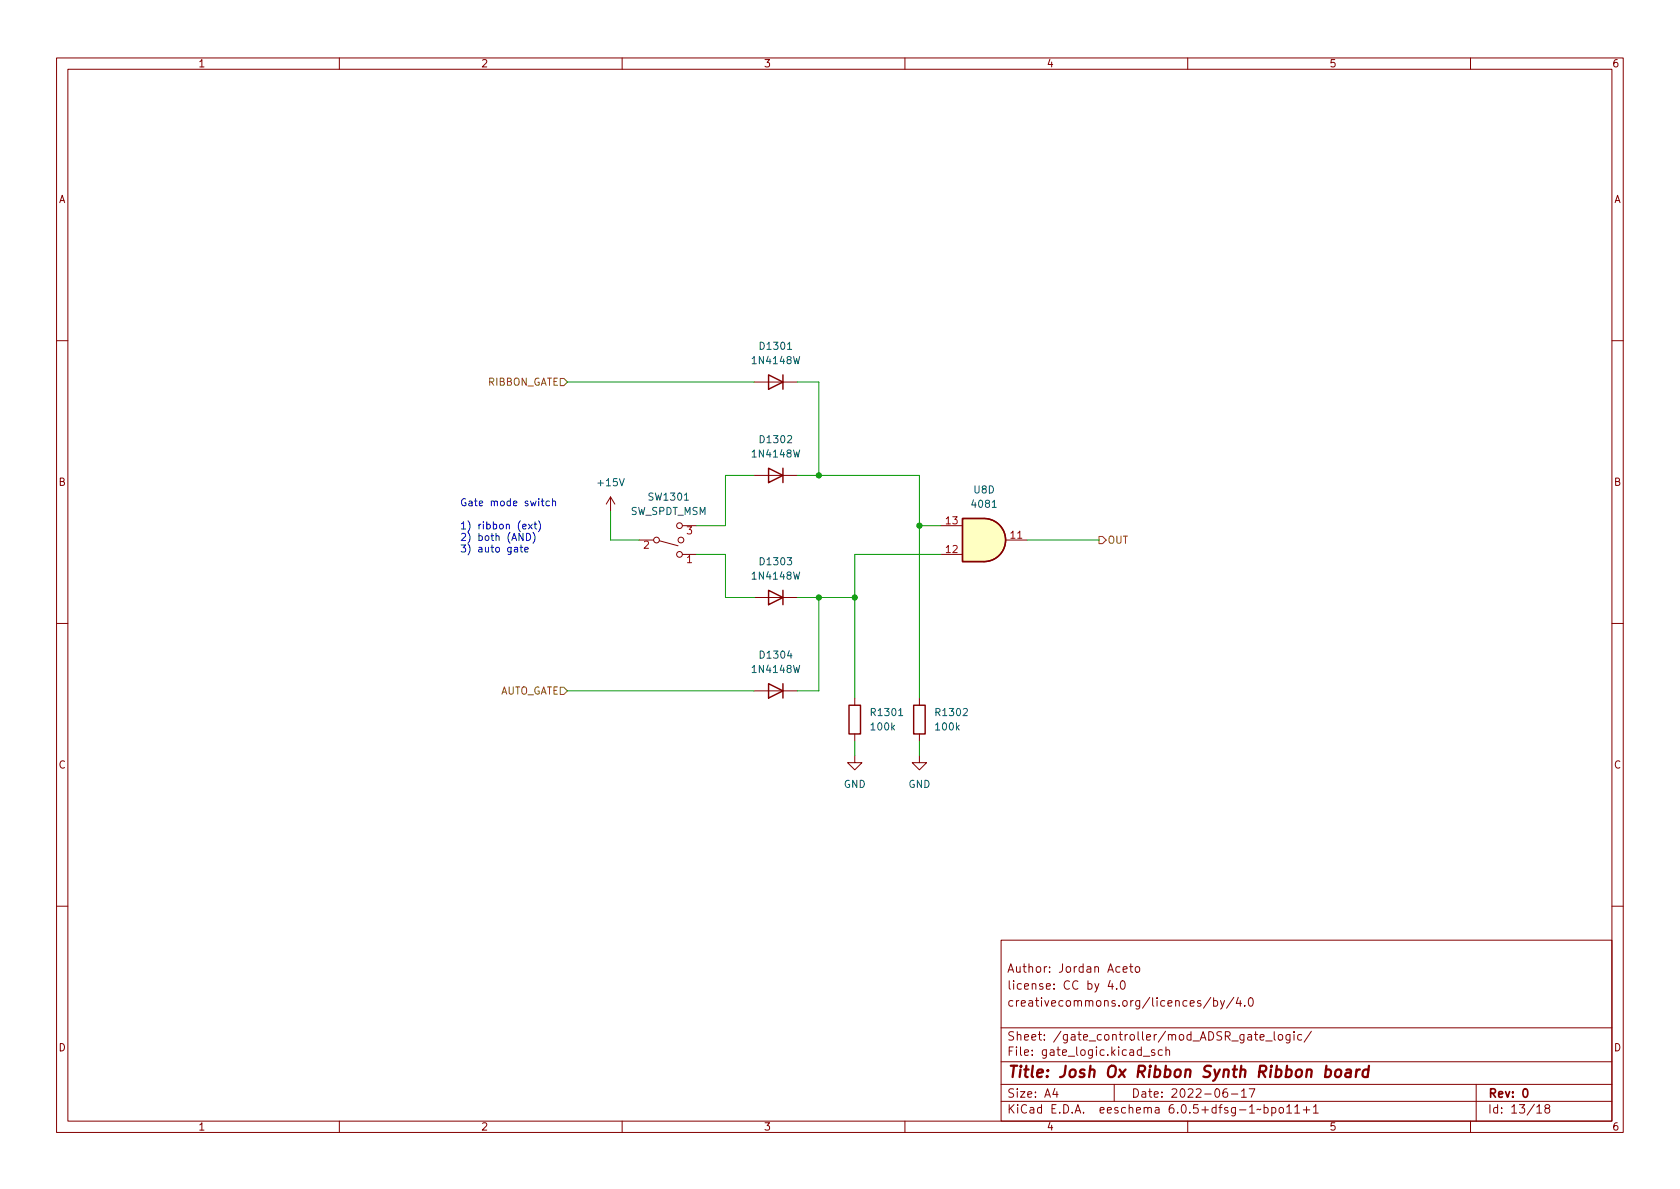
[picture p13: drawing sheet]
<svg xmlns="http://www.w3.org/2000/svg" width="297mm" height="210mm" viewBox="0 0 297 210" stroke-linecap="round" stroke-linejoin="round" font-family="sans-serif">
<defs><g id="words">
<text font-size="2.8" fill="#840000" x="178" y="190.6">Title: Josh Ox Ribbon Synth Ribbon board</text>
<g font-size="2.1" fill="#840000">
<text x="178" y="172">Author: Jordan Aceto</text>
<text x="178" y="178">creativecommons.org/licences/by/4.0</text>
<text x="178" y="175">license: CC by 4.0</text>
<text x="178" y="184">Sheet: /gate_controller/mod_ADSR_gate_logic/</text>
<text x="178" y="186.7">File: gate_logic.kicad_sch</text>
<text x="178" y="196.9">KiCad E.D.A. eeschema 6.0.5+dfsg-1~bpo11+1</text>
<text x="178" y="194.1">Size: A4</text>
<text x="200" y="194.1">Date: 2022-06-17</text>
<text x="263" y="194.1">Rev: 0</text>
<text x="263" y="196.9">Id: 13/18</text>
</g>
<g font-size="1.8" fill="#840000">
<text x="35" y="11.9">1</text>
<text x="85" y="11.9">2</text>
<text x="135" y="11.9">3</text>
<text x="185" y="11.9">4</text>
<text x="235" y="11.9">5</text>
<text x="285" y="11.9">6</text>
<text x="10.3" y="35.9">A</text>
<text x="285.3" y="35.9">A</text>
<text x="10.3" y="85.9">B</text>
<text x="285.3" y="85.9">B</text>
<text x="10.3" y="135.9">C</text>
<text x="285.3" y="135.9">C</text>
<text x="10.3" y="185.9">D</text>
<text x="285.3" y="185.9">D</text>
<text x="35" y="199.9">1</text>
<text x="85" y="199.9">2</text>
<text x="135" y="199.9">3</text>
<text x="185" y="199.9">4</text>
<text x="235" y="199.9">5</text>
<text x="285" y="199.9">6</text>
</g>
<g font-size="1.8" fill="#006464">
<text x="133.2" y="64.4">1N4148W</text>
<text x="134.6" y="61.8">D1301</text>
<text x="133.2" y="80.9">1N4148W</text>
<text x="134.6" y="78.4">D1302</text>
<text x="105.9" y="86">+15V</text>
<text x="114.8" y="88.5">SW1301</text>
<text x="172" y="89.8">4081</text>
<text x="172.2" y="87.2">U8D</text>
<text x="111.4" y="91.1">SW_SPDT_MSM</text>
<text x="134.6" y="99.9">D1303</text>
<text x="133.2" y="102.5">1N4148W</text>
<text x="133.2" y="119">1N4148W</text>
<text x="134.6" y="116.5">D1304</text>
<text x="154.1" y="129.2">100k</text>
<text x="154.2" y="126.6">R1301</text>
<text x="165.5" y="129.2">100k</text>
<text x="165.6" y="126.6">R1302</text>
<text x="149.2" y="139.3">GND</text>
<text x="160.6" y="139.3">GND</text>
</g>
<g font-size="1.8" fill="#725600">
<text x="86" y="68.2">RIBBON_GATE</text>
<text x="195.8" y="96.1">OUT</text>
<text x="88" y="122.8">AUTO_GATE</text>
</g>
<g font-size="1.8" fill="#0000c2">
<text x="81.3" y="89.5">Gate mode switch</text>
<text x="81.3" y="93.6">1) ribbon (ext)</text>
<text x="81.3" y="95.6">2) both (AND)</text>
<text x="81.3" y="97.7">3) auto gate</text>
</g>
<g font-size="1.8" fill="#a90000">
<text x="121.4" y="94.5">3</text>
<text x="167.3" y="92.7">13</text>
<text x="178.7" y="95.2">11</text>
<text x="113.8" y="97">2</text>
<text x="121.4" y="99.6">1</text>
<text x="167.3" y="97.8">12</text>
</g>
</g></defs>
<g fill="none" stroke="#840000" stroke-width=".18">
<path d="M10 10.2h277v190.1h-277zM12 12.2h273v186.1h-273zM60 10.2v2M110 10.2v2M160 10.2v2M210 10.2v2M260 10.2v2M10 60.2h2M133.3 67.6h7.7M285 60.2h2M107.9 87.9l-.7 1.2M107.9 87.9v2.5"/>
<path d="M107.9 87.9l.8 1.2M113 95.5h2.6M116.6 95.6l3.3 .9M120.6 98h2.6M120.6 93h2.6M133.3 84.1h7.7M166.4 98h3.8M166.4 93h3.8M177.8 95.5h3.8M10 110.2h2M133.3 105.7h7.7M285 110.2h2"/>
<path d="M133.3 122.2h7.7M151.1 133.6v1.3h1.3l-1.3 1.2-1.2-1.2h1.2M151.1 123.4v1.3M151.1 129.8v1.3M162.6 133.6v1.3h1.2l-1.2 1.2-1.3-1.2h1.3M162.6 123.4v1.3M162.6 129.8v1.3M10 160.2h2M177 166.3h108v32h-108zM196.3 173.4l-.4 1h1M196.6 173.9v1M197.4 174.8v.1"/>
<path d="M198.2 173.6l.2-.2a.81 .81 0 0 1 .6 .7 .81 .81 0 0 1-.3 .8h-.1a.81 .81 0 0 1-.4-1.3zM198.6 171.4l.7-.1-.1-.3-.4-.1-.2 .2v.8h.6M199.7 170.9h.6M199.9 170.4v1.3l.4 .2M200.9 171l.3-.1 .3 .3v.4l-.3 .3h-.3l-.2-.3v-.4zM214.1 176.4l-1.3 1.9M214.6 177l.4-.1 .3 .3v.4l-.2 .3h-.5M214.6 176.4v1.5M215.8 176.9l.3 1M216.5 176.9l-.5 1.4-.2 .1M218.1 176.4l-1.2 1.9M218.9 176.4l-.3 1h.9"/>
<path d="M219.3 176.9v1M220.1 177.8v.1M220.9 176.6l.2-.2a.81 .81 0 0 1 .6 .7 .81 .81 0 0 1-.3 .8h-.2a.81 .81 0 0 1-.3-1.3zM285 160.2h2M60 198.3v2M110 198.3v2M160 198.3v2M177 194.8h108M177 191.8h108M177 187.8h108M177 181.8h108M186.5 192.5l-.4 1h1"/>
<path d="M186.9 193v1M197 191.8v3M202.1 186.8h1.2M204.1 185.7l-.3-.1-.2 .2v.3l.5 .1v.4h-.5M205.5 185.7l-.4-.1-.3 .3v.4l.1 .3h.6M206.1 185.8l.3-.2 .3 .1 .1 .9M206.1 185.1v1.5M210 198.3v2M216.9 192.5a.59 .59 0 0 0-.7 .7v.5l.2 .3h.4l.2-.1 .1-.5-.2-.2-.4-.1-.3 .3M217.7 193.5h1.2M219.5 193l.4-.5v1.5M219.5 194h.9"/>
<path d="M220.9 192.5h1l-.7 1.5M222.8 183.4l.7-.1-.1-.3-.4-.1-.2 .2 .1 .8h.5M223.5 195.9l.4-.1 .3 .3v.4l-.1 .3h-.6M223.5 195.3v1.5M223.8 184.1h1.1M224.9 195.9l.4-.1 .3 .3v.4l-.2 .3h-.5M224.9 195.8v1.5M225.3 182.4v1.3l.2 .2M226.1 183.1l.2-.2 .4 .2 .1 .5-.2 .3h-.3l-.2-.1zM226.3 195.9l.3-.1 .3 .3v.4l-.3 .3h-.3l-.2-.3v-.4zM227.5 195.8l.4-.5v1.5M227.5 196.8h.9"/>
<path d="M228.1 182.9v1.2l-.3 .3h-.4M228.1 183l-.5-.1-.2 .3v.4l.1 .3h.6M228.8 182.4v.2M228.8 182.9v1M228.9 195.8l.5-.5v1.5M228.9 196.8h.9M230.1 183l-.4-.1-.3 .3v.4l.2 .3h.5M230.4 196.3h1.2M231 195.7v1.1M231.9 182.4l-1.3 1.9M232.2 195.8l.4-.5v1.5M232.2 196.8h.9"/>
<path d="M260 198.3v2M261 191.8v6.5M271.7 195.8l.5-.5v1.5M271.7 196.8h.9M273.4 196l-.3-.3 .1-.2 .2-.2 .5 .1 .1 .2-.1 .2-.6 .2-.2 .3 .1 .4 .2 .1h.5l.1-.3-.1-.4-.2-.1"/>
<circle cx="116.1" cy="95.5" r=".51"/>
<circle cx="120.1" cy="93" r=".51"/>
<circle cx="120.1" cy="98" r=".51"/>
<circle cx="120.4" cy="95.5" r=".51"/>
</g>
<path d="M269.4 192.7l.2-.2a.8 .8 0 0 1 .5 .8 .8 .8 0 0 1-.5 .7l-.2-.1-.1-.4z" fill="none" stroke="#840000" stroke-width=".3"/>
<path d="M236.2 189.3a.52 .52 0 0 1 .6-.2 .52 .52 0 0 1 .4 .4l-.1 .6a.55 .55 0 0 1-.5 .4 .55 .55 0 0 1-.6-.4zM238 189.2l.3-.1 .5 .1v1.3M238.9 189.6l-.7 .1a.4 .4 0 0 0-.4 .3 .4 .4 0 0 0 .3 .5l.7-.1M239.9 189.1l-.2 1.4M240.4 189.1l-.4 .1-.2 .3M242 189.2a.66 .66 0 0 0-1 .3l-.1 .6 .1 .3 .2 .1 .6-.1M242 188.5l-.2 2" fill="none" stroke="#840000" stroke-width=".4"/>
<path d="M135.9 66.3l2.5 1.3-2.5 1.2zM138.4 66.3v2.5M135.9 82.8l2.5 1.3-2.5 1.2zM138.4 82.8v2.5M170.2 91.7h3.8a3.8 3.8 0 0 1 3.8 3.8 3.8 3.8 0 0 1-3.8 3.8h-3.8zM135.9 104.4l2.5 1.3-2.5 1.2zM138.4 104.4v2.5M135.9 120.9l2.5 1.3-2.5 1.2zM138.4 120.9v2.5M150.1 124.7h2v5.1h-2zM161.5 124.7h2.1v5.1h-2.1z" fill="none" stroke="#840000" stroke-width=".25"/>
<g fill="#ffffc2" stroke="#ffffc2" stroke-width=".18">
<path d="M174 91.7a3.8 3.8 0 0 1 3.8 3.8 3.8 3.8 0 0 1-3.8 3.8z"/>
<path d="M170.2 91.7h3.8v7.6h-3.8z"/>
</g>
<path d="M99.1 66.9h.6l.6 .7-.6 .6h-.6zM194.3 94.9h.6l.7 .6-.7 .6h-.6zM99.1 121.5h.6l.6 .7-.6 .6h-.6z" fill="none" stroke="#725600" stroke-width=".18"/>
<g fill="none" stroke="#0000c2" stroke-width=".18">
<path d="M91 96.8h.5v.8M91.5 97.1h-.4l-.2 .2 .2 .3h.4M91.9 96.8h.5M92.1 96.4v1l.3 .2M92.4 93.1l.6-.1v-.2l-.4-.1-.2 .2 .1 .6h.5M92.8 97.2l.6-.1-.1-.3h-.3l-.2 .2v.6h.5M93.1 94.3a.64 .64 0 0 1 .7 .6 .64 .64 0 0 1-.7 .7zM93.5 92.7l.6 .8M94.1 92.7l-.6 .8M94.2 94.1a1.46 1.46 0 0 1 0 2M94.4 92.7h.5M94.6 92.3v1.1l.3 .1"/>
<path d="M95.2 92.1a1.46 1.46 0 0 1 0 1.9M95.7 88.6h.5M95.9 88.2v1.1l.3 .1M97.1 88.7l-.3-.1-.3 .2 .2 .6h.4M97.7 88.7l.2-.1 .3 .1v.7M97.7 88.2v1.2"/>
</g>
<g fill="none" stroke="#009600" stroke-width=".18">
<path d="M100.3 67.6h33M141 67.6h3.8v16.5M107.9 90.4v5.1h5.1M123.2 98h5.1v7.7h5M133.3 84.1h-5v8.9h-5.1M141 84.1h21.6v39.3M162.6 93h3.8M166.4 98h-15.3v25.4M181.6 95.5h12.7M141 105.7h10.1M144.8 105.7v16.5h-3.8M100.3 122.2h33"/>
<path d="M151.1 131.1v2.5M162.6 131.1v2.5"/>
</g>
<g fill="#009600" stroke="#009600" stroke-width=".18">
<circle cx="144.8" cy="84.1" r=".46"/>
<circle cx="151.1" cy="105.7" r=".46"/>
<circle cx="144.8" cy="105.7" r=".46"/>
<circle cx="162.6" cy="93" r=".46"/>
</g>
<use href="#words"/>
</svg>
